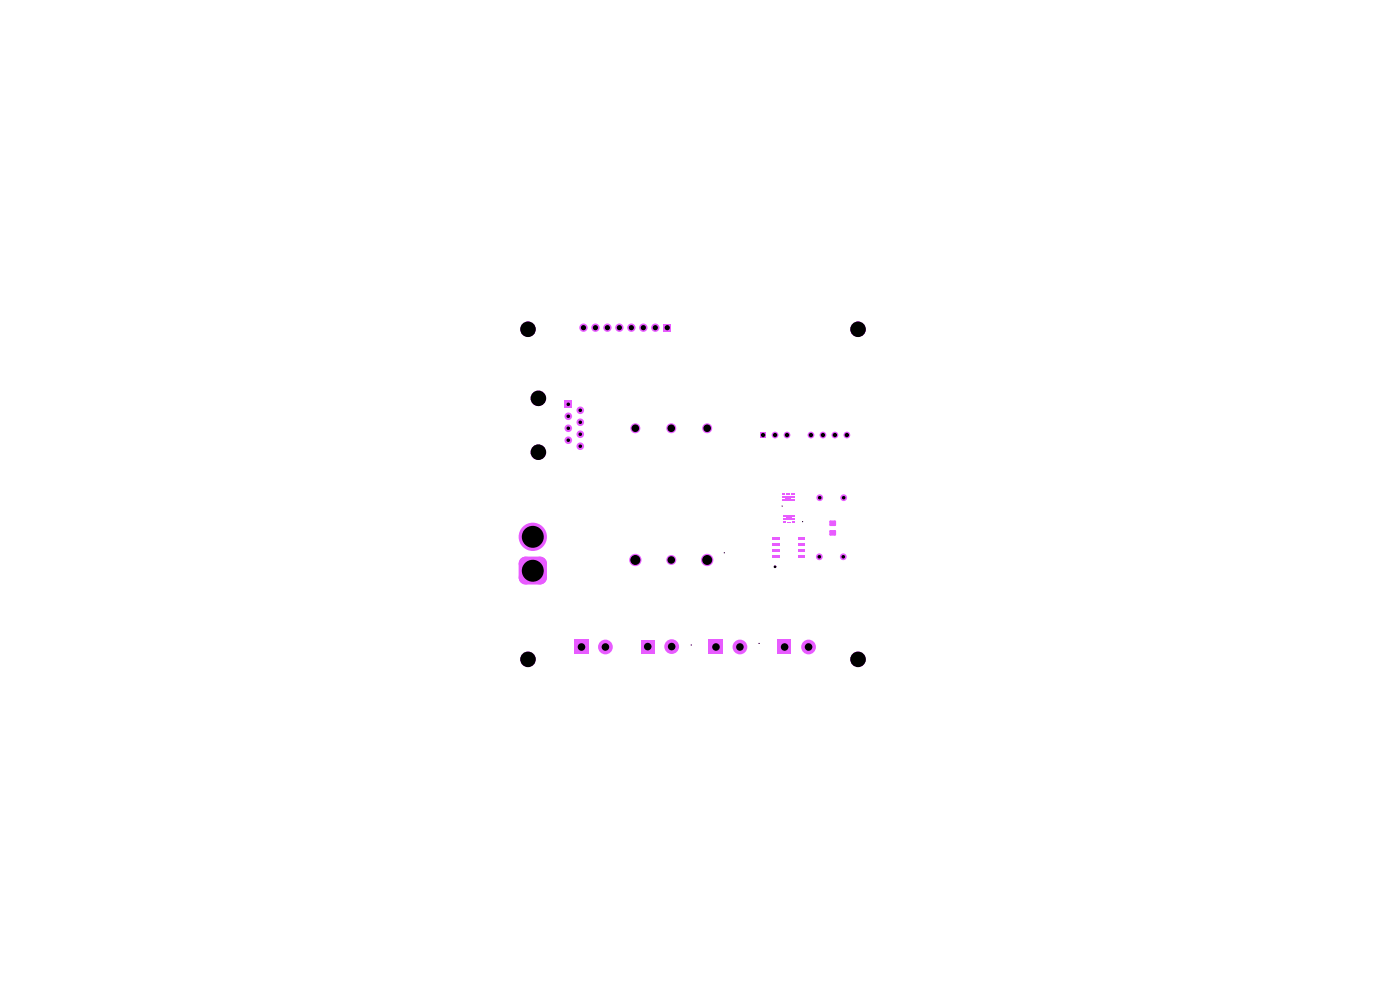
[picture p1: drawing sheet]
<svg xmlns="http://www.w3.org/2000/svg" width="297mm" height="210mm" viewBox="0 0 297 210" stroke-linecap="round" stroke-linejoin="round" font-family="sans-serif">
<g fill="#e85bff">
<path d="M161.2 91.6h1.3v1.3h-1.3z"/>
<path d="M163.8 116.5h1.6v.5h-1.6z"/>
<path d="M163.8 115.2h1.6v.5h-1.6z"/>
<path d="M163.8 114h1.6v.5h-1.6z"/>
<path d="M163.8 117.8h1.6v.5h-1.6z"/>
<path d="M119.8 85h1.5v1.5h-1.5z"/>
<path d="M121.8 135.7h3.1v3.1h-3.1z"/>
<path d="M111.5 119.5h3.1v3h-3.1z"/>
<circle cx="142.4" cy="90.8" r="1.06"/>
<circle cx="164.4" cy="92.3" r=".72"/>
<circle cx="150" cy="90.8" r="1.06"/>
<circle cx="134.8" cy="90.8" r="1.06"/>
<circle cx="182" cy="69.8" r="1.65"/>
<circle cx="123.8" cy="69.5" r=".89"/>
<circle cx="114.2" cy="84.5" r="1.65"/>
<circle cx="112" cy="69.8" r="1.65"/>
<circle cx="113" cy="113.9" r="3"/>
<circle cx="128.4" cy="137.2" r="1.57"/>
<circle cx="134.8" cy="118.8" r="1.31"/>
<circle cx="112" cy="139.9" r="1.65"/>
</g>
<path d="M111.5 119.5h3.1v3h-3.1z" fill="none" stroke="#e85bff" stroke-width="3"/>
<g fill="#e85bff">
<path d="M136 135.7h2.9v3h-2.9z"/>
<path d="M140.7 68.7h1.7v1.7h-1.7z"/>
<path d="M150.4 135.7h3v3.1h-3z"/>
<path d="M168 105.3h.7v.4h-.7z"/>
<path d="M168 106h.7v.3h-.7z"/>
<path d="M168 104.6h.7v.4h-.7z"/>
<path d="M169.3 117.8h1.5v.5h-1.5z"/>
<path d="M164.9 135.7h3v3.1h-3z"/>
<path d="M166.6 105.3h1.3v1h-1.3z"/>
<path d="M165.9 104.6h.6v.4h-.6z"/>
<path d="M165.9 105.3h.6v.4h-.6z"/>
<path d="M165.9 106h.6v.3h-.6z"/>
<path d="M166.9 104.6h.7v.2h-.7z"/>
<path d="M169.3 115.2h1.5v.5h-1.5z"/>
<path d="M176.2 112.7h.9v.7h-.9z"/>
<circle cx="123.1" cy="89.6" r=".8"/>
<circle cx="123.1" cy="92.1" r=".8"/>
<circle cx="114.2" cy="95.9" r="1.65"/>
<circle cx="123.1" cy="87" r=".8"/>
<circle cx="120.6" cy="88.3" r=".8"/>
<circle cx="120.6" cy="93.4" r=".8"/>
<circle cx="120.6" cy="90.8" r=".8"/>
<circle cx="123.1" cy="94.7" r=".8"/>
<circle cx="133.9" cy="69.5" r=".89"/>
<circle cx="139" cy="69.5" r=".89"/>
<circle cx="136.5" cy="69.5" r=".89"/>
<circle cx="131.4" cy="69.5" r=".89"/>
<circle cx="126.3" cy="69.5" r=".89"/>
<circle cx="128.9" cy="69.5" r=".89"/>
<circle cx="142.4" cy="118.8" r="1.06"/>
<circle cx="150" cy="118.8" r="1.31"/>
<circle cx="142.5" cy="137.2" r="1.57"/>
<circle cx="157" cy="137.2" r="1.57"/>
<circle cx="179.7" cy="92.3" r=".72"/>
<circle cx="167" cy="92.3" r=".72"/>
<circle cx="172" cy="92.3" r=".72"/>
<circle cx="174.6" cy="92.3" r=".72"/>
<circle cx="177.1" cy="92.3" r=".72"/>
<circle cx="173.9" cy="105.6" r=".72"/>
<circle cx="179" cy="105.6" r=".72"/>
<circle cx="171.5" cy="137.2" r="1.57"/>
<circle cx="182" cy="139.9" r="1.65"/>
<circle cx="173.8" cy="118.1" r=".72"/>
<circle cx="178.9" cy="118.1" r=".72"/>
</g>
<path d="M176.2 112.7h.9v.7h-.9z" fill="none" stroke="#e85bff" stroke-width=".51"/>
<path d="M176.2 110.7h.9v.6h-.9z" fill="#e85bff"/>
<path d="M176.2 110.7h.9v.6h-.9z" fill="none" stroke="#e85bff" stroke-width=".51"/>
<g fill="#e85bff">
<path d="M169.3 116.5h1.5v.5h-1.5z"/>
<path d="M169.3 114h1.5v.5h-1.5z"/>
<path d="M166 109.2h.6v.4h-.6z"/>
<path d="M166 109.9h.6v.3h-.6z"/>
<path d="M166 110.6h.6v.2h-.6z"/>
<path d="M168.1 110.6h.6v.2h-.6z"/>
<path d="M168.1 109.9h.6v.3h-.6z"/>
<path d="M168.1 109.2h.6v.4h-.6z"/>
<path d="M166.8 109.2h1.2v1h-1.2z"/>
<path d="M167 110.7h.8v.2h-.8z"/>
</g>
<g fill="#000">
<path d="M153.6 117.1l.2 .2-.1 .1-.2-.1zM165.9 107.2l.2 .2-.1 .1-.2-.1zM170.2 110.5l.2 .2-.1 .1-.2-.1zM146.6 136.7l.2 .1-.1 .1-.2-.1zM161 136.4l.2 .1-.1 .1-.2-.1zM164.2 120h.4v.4h-.4z"/>
<circle cx="112" cy="69.8" r="1.65"/>
<circle cx="123.8" cy="69.5" r=".55"/>
<circle cx="126.3" cy="69.5" r=".55"/>
<circle cx="128.9" cy="69.5" r=".55"/>
<circle cx="131.4" cy="69.5" r=".55"/>
<circle cx="133.9" cy="69.5" r=".55"/>
<circle cx="136.5" cy="69.5" r=".55"/>
<circle cx="139" cy="69.5" r=".55"/>
<circle cx="141.6" cy="69.5" r=".55"/>
<circle cx="182" cy="69.8" r="1.65"/>
<circle cx="114.2" cy="95.9" r="1.65"/>
<circle cx="114.2" cy="84.5" r="1.65"/>
<circle cx="120.6" cy="93.4" r=".38"/>
<circle cx="120.6" cy="88.3" r=".38"/>
<circle cx="120.6" cy="85.8" r=".38"/>
<circle cx="120.6" cy="90.8" r=".38"/>
<circle cx="123.1" cy="94.7" r=".38"/>
<circle cx="123.1" cy="92.1" r=".38"/>
<circle cx="123.1" cy="89.6" r=".38"/>
<circle cx="123.1" cy="87" r=".38"/>
<circle cx="134.8" cy="90.8" r=".8"/>
<circle cx="142.4" cy="90.8" r=".8"/>
<circle cx="150" cy="90.8" r=".8"/>
<circle cx="161.9" cy="92.3" r=".47"/>
<circle cx="164.4" cy="92.3" r=".47"/>
<circle cx="167" cy="92.3" r=".47"/>
<circle cx="172" cy="92.3" r=".47"/>
<circle cx="174.6" cy="92.3" r=".47"/>
<circle cx="177.1" cy="92.3" r=".47"/>
<circle cx="179.7" cy="92.3" r=".47"/>
<circle cx="113" cy="113.9" r="2.33"/>
<circle cx="134.8" cy="118.8" r="1.06"/>
<circle cx="142.4" cy="118.8" r=".8"/>
<circle cx="150" cy="118.8" r="1.06"/>
<circle cx="173.8" cy="118.1" r=".38"/>
<circle cx="173.9" cy="105.6" r=".38"/>
<circle cx="178.9" cy="118.1" r=".38"/>
<circle cx="179" cy="105.6" r=".38"/>
<circle cx="112" cy="139.9" r="1.65"/>
<circle cx="113" cy="121.1" r="2.33"/>
<circle cx="123.4" cy="137.2" r=".8"/>
<circle cx="128.4" cy="137.2" r=".8"/>
<circle cx="137.4" cy="137.2" r=".8"/>
<circle cx="142.5" cy="137.2" r=".8"/>
<circle cx="151.9" cy="137.2" r=".8"/>
<circle cx="157" cy="137.2" r=".8"/>
<circle cx="166.5" cy="137.2" r=".8"/>
<circle cx="171.5" cy="137.2" r=".8"/>
<circle cx="182" cy="139.9" r="1.65"/>
</g>
</svg>
